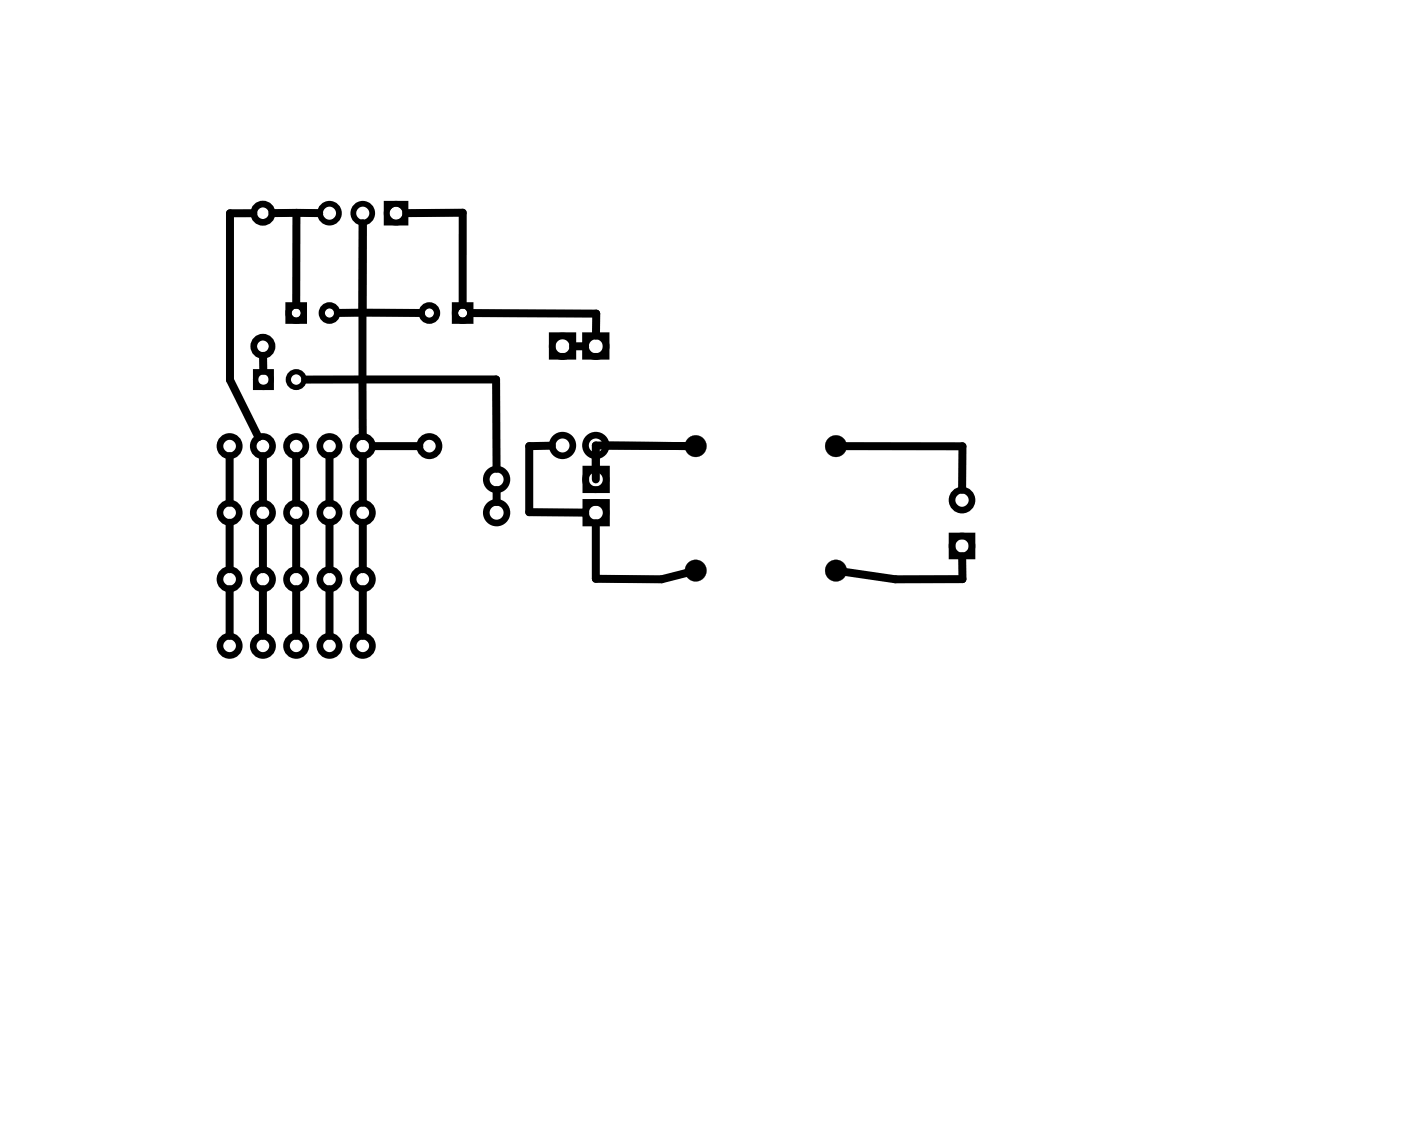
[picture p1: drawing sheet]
<svg xmlns="http://www.w3.org/2000/svg" width="107mm" height="87mm" viewBox="0 0 107 87" stroke-linecap="round" stroke-linejoin="round" font-family="sans-serif">
<path d="M98.4 8.6h.1" fill="none" stroke="#000" stroke-width=".08"/>
<g fill="none" stroke="#000" stroke-width=".51">
<path d="M42.1 25.6h1.6v1.6h-1.6zM44.7 25.6h1.5v1.6h-1.5zM44.7 35.8h1.6v1.6h-1.6zM44.7 38.3h1.6v1.6h-1.6zM72.6 40.9h1.6v1.5h-1.6z"/>
<circle cx="20.1" cy="16.3" r=".7"/>
<circle cx="17.5" cy="34.1" r=".74"/>
<circle cx="17.5" cy="39.1" r=".74"/>
<circle cx="20.1" cy="34.1" r=".74"/>
<circle cx="20.1" cy="39.1" r=".74"/>
<circle cx="20.1" cy="26.4" r=".7"/>
<circle cx="22.6" cy="39.1" r=".74"/>
<circle cx="22.6" cy="34.1" r=".74"/>
<circle cx="25.1" cy="39.1" r=".74"/>
<circle cx="25.1" cy="34.1" r=".74"/>
<circle cx="27.7" cy="39.1" r=".74"/>
<circle cx="27.7" cy="34.1" r=".74"/>
<circle cx="32.8" cy="34.1" r=".74"/>
<circle cx="37.9" cy="36.6" r=".79"/>
<circle cx="37.9" cy="39.1" r=".79"/>
<circle cx="42.9" cy="34" r=".79"/>
<circle cx="42.9" cy="26.4" r=".79"/>
<circle cx="45.5" cy="36.6" r=".79"/>
<circle cx="45.5" cy="39.1" r=".79"/>
<circle cx="45.5" cy="34" r=".79"/>
<circle cx="45.5" cy="26.4" r=".79"/>
<circle cx="73.4" cy="38.2" r=".76"/>
<circle cx="17.5" cy="44.2" r=".74"/>
<circle cx="17.5" cy="49.3" r=".74"/>
<circle cx="20.1" cy="49.3" r=".74"/>
<circle cx="20.1" cy="44.2" r=".74"/>
<circle cx="22.6" cy="44.2" r=".74"/>
<circle cx="22.6" cy="49.3" r=".74"/>
<circle cx="25.1" cy="44.2" r=".74"/>
<circle cx="25.1" cy="49.3" r=".74"/>
<circle cx="27.7" cy="44.2" r=".74"/>
<circle cx="27.7" cy="49.3" r=".74"/>
<circle cx="73.4" cy="41.7" r=".76"/>
</g>
<g fill="#000">
<circle cx="53.1" cy="34.1" r=".83"/>
<circle cx="63.8" cy="34.1" r=".83"/>
<circle cx="53.1" cy="43.6" r=".83"/>
<circle cx="63.8" cy="43.6" r=".83"/>
</g>
<g fill="#000">
<path d="M29.3 15.3v1.9h1.9v-1.9zM29.7 16.3a.5 .5 0 0 1 1 0 .5 .5 0 0 1-1 0z"/>
<path d="M21.8 23.1v1.6h1.6v-1.6zM22.2 23.9a.35 .35 0 0 1 .7 0 .35 .35 0 0 1-.7 0z"/>
<path d="M34.5 23.1v1.6h1.6v-1.6zM34.9 23.9a.35 .35 0 0 1 .7 0 .35 .35 0 0 1-.7 0z"/>
<path d="M52.2 34.1a.85 .85 0 0 0 1.7 0 .85 .85 0 0 0-1.7 0zM52.3 34.1a.82 .82 0 0 1 1.6 0 .82 .82 0 0 1-1.6 0z"/>
<path d="M62.9 34.1a.85 .85 0 0 0 1.7 0 .85 .85 0 0 0-1.7 0zM63 34.1a.82 .82 0 0 1 1.6 0 .82 .82 0 0 1-1.6 0z"/>
<path d="M52.2 43.6a.85 .85 0 0 0 1.7 0 .85 .85 0 0 0-1.7 0zM52.3 43.6a.82 .82 0 0 1 1.6 0 .82 .82 0 0 1-1.6 0z"/>
<path d="M62.9 43.6a.85 .85 0 0 0 1.7 0 .85 .85 0 0 0-1.7 0zM63 43.6a.82 .82 0 0 1 1.6 0 .82 .82 0 0 1-1.6 0z"/>
</g>
<g fill="none" stroke="#000" stroke-width=".48">
<circle cx="22.6" cy="23.9" r=".59"/>
<circle cx="25.1" cy="23.9" r=".59"/>
<circle cx="32.8" cy="23.9" r=".59"/>
<circle cx="35.3" cy="23.9" r=".59"/>
</g>
<g fill="none" stroke="#000" stroke-width=".44">
<circle cx="25.1" cy="16.3" r=".72"/>
<circle cx="27.7" cy="16.3" r=".72"/>
<circle cx="30.2" cy="16.3" r=".72"/>
</g>
<g fill="none" stroke="#000" stroke-width=".4">
<path d="M19.5 28.4h1.2v1.2h-1.2z"/>
<circle cx="20.1" cy="29" r=".6"/>
<circle cx="22.6" cy="29" r=".6"/>
</g>
<g fill="none" stroke="#000" stroke-width=".61">
<path d="M19.3 16.3h-1.8v12.7l2.2 4.4M22.6 16.2l1.8 .1M22.6 16.2v7.1M22.6 16.2l-1.8 .1M27.7 17.1v11.9M31 16.3l4.3-.1v7.1M17.5 34.8v3.6M17.5 39.9v3.5M20.1 34.8v3.6M20.1 39.9v3.5M20.1 27.2v1.1M22.6 34.8v3.6"/>
<path d="M22.6 39.9v3.5M25.1 34.8v3.6M25.1 39.9v3.5M25.8 23.9h6.3M27.7 29h-4.4M27.7 29h10.2v6.8M27.7 29v4.3M27.7 34.8v3.6M27.7 39.9v3.5M28.4 34.1h3.6M35.9 23.9h9.6v1.7M37.9 37.4v.9"/>
<path d="M42.1 34l-1.7 .1v5h4.2M43.7 26.4h.9M45.5 39.9v4.3h5l2-.5M53.1 34.1l-7.6-.1v2.6M64.4 34.1h9v3.3M17.5 45v3.5M20.1 45v3.5M22.6 45v3.5M25.1 45v3.5M27.7 45v3.5M73.4 42.5v1.7h-5.1l-3.9-.6"/>
</g>
</svg>
